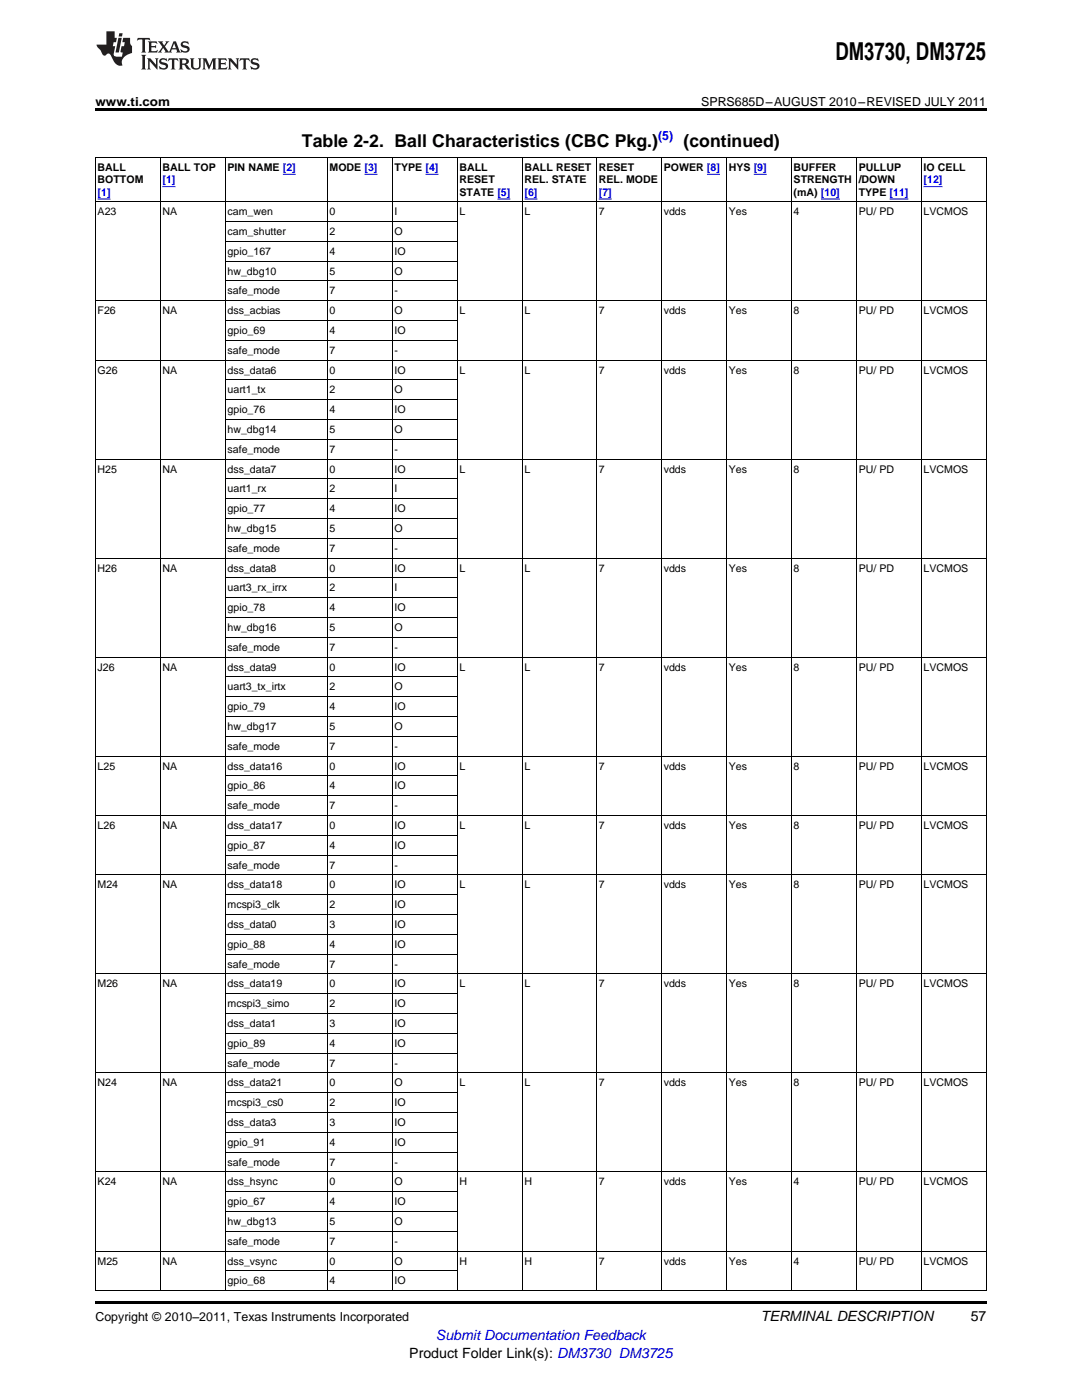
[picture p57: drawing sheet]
<svg xmlns="http://www.w3.org/2000/svg" width="216mm" height="279mm" viewBox="0 0 216 279" stroke-linecap="round" stroke-linejoin="round" font-family="sans-serif">
<defs><g id="words">
<text font-size="4.9" x="166.7" y="12">DM3730, DM3725</text>
<g font-size="3.5">
<text x="60.3" y="29.3">Table 2-2. Ball Characteristics (CBC Pkg.)</text>
<text x="136.4" y="29.3">(continued)</text>
</g>
<g font-size="2.8">
<text x="151.8" y="263.6">TERMINAL DESCRIPTION</text>
<text x="193.7" y="263.6">57</text>
<text x="81.7" y="270.9">Product Folder Link(s): DM3730 DM3725</text>
</g>
<text font-size="2.8" fill="#00f" x="87" y="267.4">Submit Documentation Feedback</text>
<g font-size="2.5">
<text x="19" y="21.1">www.ti.com</text>
<text x="139.9" y="21.1">SPRS685D–AUGUST 2010–REVISED JULY 2011</text>
<text x="19" y="263.6">Copyright © 2010–2011, Texas Instruments Incorporated</text>
</g>
<text font-size="2.5" fill="#00f" x="131.3" y="27.9">(5)</text>
<g font-size="2.1">
<text x="19.5" y="34.1">BALL</text>
<text x="32.4" y="34.1">BALL TOP</text>
<text x="45.4" y="34.1">PIN NAME [2]</text>
<text x="65.8" y="34.1">MODE [3]</text>
<text x="78.7" y="34.1">TYPE [4]</text>
<text x="91.7" y="34.1">BALL</text>
<text x="104.7" y="34.1">BALL RESET</text>
<text x="119.5" y="34.1">RESET</text>
<text x="132.4" y="34.1">POWER [8]</text>
<text x="145.4" y="34.1">HYS [9]</text>
<text x="158.4" y="34.1">BUFFER</text>
<text x="171.3" y="34.1">PULLUP</text>
<text x="184.3" y="34.1">IO CELL</text>
<text x="19.5" y="36.5">BOTTOM</text>
<text x="91.7" y="36.5">RESET</text>
<text x="91.7" y="39">STATE [5]</text>
<text x="104.7" y="36.5">REL. STATE</text>
<text x="119.5" y="36.5">REL. MODE</text>
<text x="158.4" y="36.5">STRENGTH</text>
<text x="158.4" y="39">(mA) [10]</text>
<text x="171.3" y="36.5">/DOWN</text>
<text x="171.3" y="39">TYPE [11]</text>
<text x="19.5" y="43">A23</text>
<text x="32.4" y="43">NA</text>
<text x="45.4" y="43">cam_wen</text>
<text x="45.4" y="46.9">cam_shutter</text>
<text x="65.8" y="43">0</text>
<text x="65.8" y="46.9">2</text>
<text x="78.7" y="43">I</text>
<text x="78.7" y="46.9">O</text>
<text x="91.7" y="43">L</text>
<text x="104.7" y="43">L</text>
<text x="119.5" y="43">7</text>
<text x="132.4" y="43">vdds</text>
<text x="145.4" y="43">Yes</text>
<text x="158.4" y="43">4</text>
<text x="171.3" y="43">PU/ PD</text>
<text x="184.3" y="43">LVCMOS</text>
<text x="45.4" y="50.9">gpio_167</text>
<text x="65.8" y="50.9">4</text>
<text x="78.7" y="50.9">IO</text>
<text x="45.4" y="54.8">hw_dbg10</text>
<text x="45.4" y="58.8">safe_mode</text>
<text x="65.8" y="54.8">5</text>
<text x="65.8" y="58.8">7</text>
<text x="78.7" y="54.8">O</text>
<text x="78.7" y="58.8">-</text>
<text x="19.5" y="62.7">F26</text>
<text x="32.4" y="62.7">NA</text>
<text x="45.4" y="62.7">dss_acbias</text>
<text x="65.8" y="62.7">0</text>
<text x="78.7" y="62.7">O</text>
<text x="91.7" y="62.7">L</text>
<text x="104.7" y="62.7">L</text>
<text x="119.5" y="62.7">7</text>
<text x="132.4" y="62.7">vdds</text>
<text x="145.4" y="62.7">Yes</text>
<text x="158.4" y="62.7">8</text>
<text x="171.3" y="62.7">PU/ PD</text>
<text x="184.3" y="62.7">LVCMOS</text>
<text x="45.4" y="66.7">gpio_69</text>
<text x="45.4" y="70.6">safe_mode</text>
<text x="65.8" y="66.7">4</text>
<text x="65.8" y="70.6">7</text>
<text x="78.7" y="66.7">IO</text>
<text x="78.7" y="70.6">-</text>
<text x="19.5" y="74.6">G26</text>
<text x="32.4" y="74.6">NA</text>
<text x="45.4" y="74.6">dss_data6</text>
<text x="65.8" y="74.6">0</text>
<text x="78.7" y="74.6">IO</text>
<text x="91.7" y="74.6">L</text>
<text x="104.7" y="74.6">L</text>
<text x="119.5" y="74.6">7</text>
<text x="132.4" y="74.6">vdds</text>
<text x="145.4" y="74.6">Yes</text>
<text x="158.4" y="74.6">8</text>
<text x="171.3" y="74.6">PU/ PD</text>
<text x="184.3" y="74.6">LVCMOS</text>
<text x="45.4" y="78.5">uart1_tx</text>
<text x="45.4" y="82.5">gpio_76</text>
<text x="65.8" y="78.5">2</text>
<text x="65.8" y="82.5">4</text>
<text x="78.7" y="78.5">O</text>
<text x="78.7" y="82.5">IO</text>
<text x="45.4" y="86.4">hw_dbg14</text>
<text x="65.8" y="86.4">5</text>
<text x="78.7" y="86.4">O</text>
<text x="19.5" y="94.3">H25</text>
<text x="32.4" y="94.3">NA</text>
<text x="45.4" y="90.4">safe_mode</text>
<text x="45.4" y="94.3">dss_data7</text>
<text x="65.8" y="90.4">7</text>
<text x="65.8" y="94.3">0</text>
<text x="78.7" y="90.4">-</text>
<text x="78.7" y="94.3">IO</text>
<text x="91.7" y="94.3">L</text>
<text x="104.7" y="94.3">L</text>
<text x="119.5" y="94.3">7</text>
<text x="132.4" y="94.3">vdds</text>
<text x="145.4" y="94.3">Yes</text>
<text x="158.4" y="94.3">8</text>
<text x="171.3" y="94.3">PU/ PD</text>
<text x="184.3" y="94.3">LVCMOS</text>
<text x="45.4" y="98.3">uart1_rx</text>
<text x="65.8" y="98.3">2</text>
<text x="78.7" y="98.3">I</text>
<text x="45.4" y="102.2">gpio_77</text>
<text x="45.4" y="106.2">hw_dbg15</text>
<text x="65.8" y="102.2">4</text>
<text x="65.8" y="106.2">5</text>
<text x="78.7" y="102.2">IO</text>
<text x="78.7" y="106.2">O</text>
<text x="45.4" y="110.1">safe_mode</text>
<text x="65.8" y="110.1">7</text>
<text x="78.7" y="110.1">-</text>
<text x="19.5" y="114.1">H26</text>
<text x="32.4" y="114.1">NA</text>
<text x="45.4" y="114.1">dss_data8</text>
<text x="45.4" y="118">uart3_rx_irrx</text>
<text x="65.8" y="114.1">0</text>
<text x="65.8" y="118">2</text>
<text x="78.7" y="114.1">IO</text>
<text x="78.7" y="118">I</text>
<text x="91.7" y="114.1">L</text>
<text x="104.7" y="114.1">L</text>
<text x="119.5" y="114.1">7</text>
<text x="132.4" y="114.1">vdds</text>
<text x="145.4" y="114.1">Yes</text>
<text x="158.4" y="114.1">8</text>
<text x="171.3" y="114.1">PU/ PD</text>
<text x="184.3" y="114.1">LVCMOS</text>
<text x="45.4" y="122">gpio_78</text>
<text x="45.4" y="125.9">hw_dbg16</text>
<text x="65.8" y="122">4</text>
<text x="65.8" y="125.9">5</text>
<text x="78.7" y="122">IO</text>
<text x="78.7" y="125.9">O</text>
<text x="45.4" y="129.9">safe_mode</text>
<text x="65.8" y="129.9">7</text>
<text x="78.7" y="129.9">-</text>
<text x="19.5" y="133.8">J26</text>
<text x="32.4" y="133.8">NA</text>
<text x="45.4" y="133.8">dss_data9</text>
<text x="45.4" y="137.8">uart3_tx_irtx</text>
<text x="65.8" y="133.8">0</text>
<text x="65.8" y="137.8">2</text>
<text x="78.7" y="133.8">IO</text>
<text x="78.7" y="137.8">O</text>
<text x="91.7" y="133.8">L</text>
<text x="104.7" y="133.8">L</text>
<text x="119.5" y="133.8">7</text>
<text x="132.4" y="133.8">vdds</text>
<text x="145.4" y="133.8">Yes</text>
<text x="158.4" y="133.8">8</text>
<text x="171.3" y="133.8">PU/ PD</text>
<text x="184.3" y="133.8">LVCMOS</text>
<text x="45.4" y="141.7">gpio_79</text>
<text x="65.8" y="141.7">4</text>
<text x="78.7" y="141.7">IO</text>
<text x="45.4" y="145.7">hw_dbg17</text>
<text x="45.4" y="149.6">safe_mode</text>
<text x="65.8" y="145.7">5</text>
<text x="65.8" y="149.6">7</text>
<text x="78.7" y="145.7">O</text>
<text x="78.7" y="149.6">-</text>
<text x="19.5" y="153.6">L25</text>
<text x="32.4" y="153.6">NA</text>
<text x="45.4" y="153.6">dss_data16</text>
<text x="65.8" y="153.6">0</text>
<text x="78.7" y="153.6">IO</text>
<text x="91.7" y="153.6">L</text>
<text x="104.7" y="153.6">L</text>
<text x="119.5" y="153.6">7</text>
<text x="132.4" y="153.6">vdds</text>
<text x="145.4" y="153.6">Yes</text>
<text x="158.4" y="153.6">8</text>
<text x="171.3" y="153.6">PU/ PD</text>
<text x="184.3" y="153.6">LVCMOS</text>
<text x="45.4" y="157.6">gpio_86</text>
<text x="45.4" y="161.5">safe_mode</text>
<text x="65.8" y="157.6">4</text>
<text x="65.8" y="161.5">7</text>
<text x="78.7" y="157.6">IO</text>
<text x="78.7" y="161.5">-</text>
<text x="19.5" y="165.5">L26</text>
<text x="32.4" y="165.5">NA</text>
<text x="45.4" y="165.5">dss_data17</text>
<text x="65.8" y="165.5">0</text>
<text x="78.7" y="165.5">IO</text>
<text x="91.7" y="165.5">L</text>
<text x="104.7" y="165.5">L</text>
<text x="119.5" y="165.5">7</text>
<text x="132.4" y="165.5">vdds</text>
<text x="145.4" y="165.5">Yes</text>
<text x="158.4" y="165.5">8</text>
<text x="171.3" y="165.5">PU/ PD</text>
<text x="184.3" y="165.5">LVCMOS</text>
<text x="45.4" y="169.4">gpio_87</text>
<text x="45.4" y="173.4">safe_mode</text>
<text x="65.8" y="169.4">4</text>
<text x="65.8" y="173.4">7</text>
<text x="78.7" y="169.4">IO</text>
<text x="78.7" y="173.4">-</text>
<text x="19.5" y="177.3">M24</text>
<text x="32.4" y="177.3">NA</text>
<text x="45.4" y="177.3">dss_data18</text>
<text x="65.8" y="177.3">0</text>
<text x="78.7" y="177.3">IO</text>
<text x="91.7" y="177.3">L</text>
<text x="104.7" y="177.3">L</text>
<text x="119.5" y="177.3">7</text>
<text x="132.4" y="177.3">vdds</text>
<text x="145.4" y="177.3">Yes</text>
<text x="158.4" y="177.3">8</text>
<text x="171.3" y="177.3">PU/ PD</text>
<text x="184.3" y="177.3">LVCMOS</text>
<text x="45.4" y="181.3">mcspi3_clk</text>
<text x="45.4" y="185.2">dss_data0</text>
<text x="65.8" y="181.3">2</text>
<text x="65.8" y="185.2">3</text>
<text x="78.7" y="181.3">IO</text>
<text x="78.7" y="185.2">IO</text>
<text x="45.4" y="189.2">gpio_88</text>
<text x="65.8" y="189.2">4</text>
<text x="78.7" y="189.2">IO</text>
<text x="19.5" y="197.1">M26</text>
<text x="32.4" y="197.1">NA</text>
<text x="45.4" y="193.1">safe_mode</text>
<text x="45.4" y="197.1">dss_data19</text>
<text x="65.8" y="193.1">7</text>
<text x="65.8" y="197.1">0</text>
<text x="78.7" y="193.1">-</text>
<text x="78.7" y="197.1">IO</text>
<text x="91.7" y="197.1">L</text>
<text x="104.7" y="197.1">L</text>
<text x="119.5" y="197.1">7</text>
<text x="132.4" y="197.1">vdds</text>
<text x="145.4" y="197.1">Yes</text>
<text x="158.4" y="197.1">8</text>
<text x="171.3" y="197.1">PU/ PD</text>
<text x="184.3" y="197.1">LVCMOS</text>
<text x="45.4" y="201">mcspi3_simo</text>
<text x="65.8" y="201">2</text>
<text x="78.7" y="201">IO</text>
<text x="45.4" y="205">dss_data1</text>
<text x="45.4" y="208.9">gpio_89</text>
<text x="65.8" y="205">3</text>
<text x="65.8" y="208.9">4</text>
<text x="78.7" y="205">IO</text>
<text x="78.7" y="208.9">IO</text>
<text x="45.4" y="212.9">safe_mode</text>
<text x="65.8" y="212.9">7</text>
<text x="78.7" y="212.9">-</text>
<text x="19.5" y="216.8">N24</text>
<text x="32.4" y="216.8">NA</text>
<text x="45.4" y="216.8">dss_data21</text>
<text x="45.4" y="220.8">mcspi3_cs0</text>
<text x="65.8" y="216.8">0</text>
<text x="65.8" y="220.8">2</text>
<text x="78.7" y="216.8">O</text>
<text x="78.7" y="220.8">IO</text>
<text x="91.7" y="216.8">L</text>
<text x="104.7" y="216.8">L</text>
<text x="119.5" y="216.8">7</text>
<text x="132.4" y="216.8">vdds</text>
<text x="145.4" y="216.8">Yes</text>
<text x="158.4" y="216.8">8</text>
<text x="171.3" y="216.8">PU/ PD</text>
<text x="184.3" y="216.8">LVCMOS</text>
<text x="45.4" y="224.7">dss_data3</text>
<text x="65.8" y="224.7">3</text>
<text x="78.7" y="224.7">IO</text>
<text x="45.4" y="228.7">gpio_91</text>
<text x="45.4" y="232.6">safe_mode</text>
<text x="65.8" y="228.7">4</text>
<text x="65.8" y="232.6">7</text>
<text x="78.7" y="228.7">IO</text>
<text x="78.7" y="232.6">-</text>
<text x="19.5" y="236.6">K24</text>
<text x="32.4" y="236.6">NA</text>
<text x="45.4" y="236.6">dss_hsync</text>
<text x="65.8" y="236.6">0</text>
<text x="78.7" y="236.6">O</text>
<text x="91.7" y="236.6">H</text>
<text x="104.7" y="236.6">H</text>
<text x="119.5" y="236.6">7</text>
<text x="132.4" y="236.6">vdds</text>
<text x="145.4" y="236.6">Yes</text>
<text x="158.4" y="236.6">4</text>
<text x="171.3" y="236.6">PU/ PD</text>
<text x="184.3" y="236.6">LVCMOS</text>
<text x="45.4" y="240.5">gpio_67</text>
<text x="45.4" y="244.5">hw_dbg13</text>
<text x="65.8" y="240.5">4</text>
<text x="65.8" y="244.5">5</text>
<text x="78.7" y="240.5">IO</text>
<text x="78.7" y="244.5">O</text>
<text x="45.4" y="248.4">safe_mode</text>
<text x="65.8" y="248.4">7</text>
<text x="78.7" y="248.4">-</text>
<text x="19.5" y="252.4">M25</text>
<text x="32.4" y="252.4">NA</text>
<text x="45.4" y="252.4">dss_vsync</text>
<text x="45.4" y="256.3">gpio_68</text>
<text x="65.8" y="252.4">0</text>
<text x="65.8" y="256.3">4</text>
<text x="78.7" y="252.4">O</text>
<text x="78.7" y="256.3">IO</text>
<text x="91.7" y="252.4">H</text>
<text x="104.7" y="252.4">H</text>
<text x="119.5" y="252.4">7</text>
<text x="132.4" y="252.4">vdds</text>
<text x="145.4" y="252.4">Yes</text>
<text x="158.4" y="252.4">4</text>
<text x="171.3" y="252.4">PU/ PD</text>
<text x="184.3" y="252.4">LVCMOS</text>
</g>
<g font-size="2.1" fill="#00f">
<text x="19.5" y="39">[1]</text>
<text x="32.4" y="36.5">[1]</text>
<text x="104.7" y="39">[6]</text>
<text x="119.5" y="39">[7]</text>
<text x="184.3" y="36.5">[12]</text>
</g>
</g></defs>
<g fill="#231f20">
<path d="M27.5 7.6l-.1 .5 .4-.2h.6v.1v2.1l-.2 .4h1l-.3-.4v-2.1l.1-.1h.5l.5 .2-.2-.5zM29.5 8.3l.2 .3v1.5l-.2 .4h1.8l.2-.6a1.04 1.04 0 0 1-1.3 .2v-.7h.6l.3 .2v-.6l-.3 .2h-.6v-.6l.8-.1 .4 .3-.2-.5zM31.5 8.3l.9 1.1-.9 1.1h.8l-.2-.2 .5-.7 .4 .7-.2 .2h1.5l-.1-.2 .1-.4h.9l.1 .4-.2 .2h1l-.3-.3-.7-1.9h-.5l-.9 2-.8-1 .9-1h-.8l.1 .3-.3 .5-.4-.6 .2-.2zM34.7 8.6l.4 1h-.7zM36.3 8.4a.63 .63 0 0 0-.2 .7 .63 .63 0 0 0 .6 .4l.6 .2 .1 .2a.75 .75 0 0 1-.7 .4 .75 .75 0 0 1-.6-.5l.1 .7 .1-.1a1.11 1.11 0 0 0 1.5-.6 1.13 1.13 0 0 0-1.2-.8l-.1-.4a1.04 1.04 0 0 1 1.2 .2l-.2-.5-.1 .1-.5-.2zM28.2 10.9l.2 .4v2.2l-.2 .4h1l-.3-.4v-2.2l.3-.4zM29.3 11.6l.3 .4v1.5l-.3 .4h.8l-.2-.4v-1.3l1.5 1.7v-1.9l.2-.4h-.7l.2 .4v.9l-1.1-1.3zM32 11.8a.62 .62 0 0 0-.2 .7 .62 .62 0 0 0 .6 .4l.6 .1 .1 .3a.76 .76 0 0 1-.7 .3 .76 .76 0 0 1-.6-.4l.1 .7 .1-.1a1.11 1.11 0 0 0 1.5-.6 1.13 1.13 0 0 0-1.2-.8l-.1-.4a1.04 1.04 0 0 1 1.2 .2l-.2-.6-.1 .1-.5-.1zM33.7 11.6l-.2 .6a.61 .61 0 0 1 .8-.3v1.6l-.2 .4h.9l-.2-.4v-1.6a.63 .63 0 0 1 .8 .3l-.2-.6zM35.6 11.6l.3 .4v1.5l-.3 .4h1l-.2-.2v-.8l.5 .2a.76 .76 0 0 0 1.2 .7l-1-1a.58 .58 0 0 0 .6-.5 .58 .58 0 0 0-.5-.6zM36.4 11.9h.1a.45 .45 0 0 1 .5 .1 .45 .45 0 0 1 .1 .5l-.7 .2zM37.9 11.6l.2 .2a2.17 2.17 0 0 0 .3 1.9 .99 .99 0 0 0 1.6-.6v-1.1l.2-.4h-.7l.2 .2a1.92 1.92 0 0 1-.2 1.8 .6 .6 0 0 1-.9-.5v-1.1l.2-.4zM40.4 11.6l.2 .4v1.5l-.2 .4h.7l-.2-.4v-1.4l.8 1.8 .8-1.8v1.4l-.2 .4h.9l-.2-.4v-1.5l.2-.4h-.8l-.6 1.5-.6-1.5zM43.4 11.6l.2 .4v1.5l-.2 .4h1.8l.2-.6a1.04 1.04 0 0 1-1.3 .1v-.6h.5l.4 .2v-.6l-.4 .2h-.5v-.7h.8l.3 .3-.1-.6zM45.5 11.6l.2 .4v1.5l-.2 .4h.7l-.2-.4v-1.3l1.5 1.7v-1.9l.2-.4h-.7l.2 .4v.9l-1.1-1.3zM47.9 11.6l-.1 .6a.61 .61 0 0 1 .8-.3v1.6l-.3 .4h1l-.3-.4 .1-1.6a.63 .63 0 0 1 .7 .3l-.1-.6zM50.2 11.8a.62 .62 0 0 0-.2 .7 .62 .62 0 0 0 .6 .4l.6 .1 .2 .3a.76 .76 0 0 1-.8 .3 .76 .76 0 0 1-.6-.4l.1 .7 .2-.1a1.11 1.11 0 0 0 1.5-.6 1.13 1.13 0 0 0-1.3-.8l-.1-.4a1.04 1.04 0 0 1 1.2 .2l-.1-.6-.2 .1-.5-.1z"/>
<path d="M21.2 6.3v2.6h-1.9l.1 .4 .7 .9a.91 .91 0 0 0 1 .8 .56 .56 0 0 1 .5-.3 .56 .56 0 0 1 .5 .3l.4 .8a1.53 1.53 0 0 0 1.9 1.2 1.54 1.54 0 0 1 1-2.1l.9-.3v-1.4a1.52 1.52 0 0 1-.3-1.6h-1.4l-.2 .8h.5l-.2 .8h-.4l-.2 1v.2l.4 .1-.2 .8a1.93 1.93 0 0 1-1.6-.3l.3-1.8h-.5l.2-.8h.4l.2-.8h-.4v-1.3zM23.6 7.6l-.6 2.9h.7l.6-2.9zM23.8 6.6l-.1 .7h.6l.2-.7z"/>
</g>
<path d="M19 21.6h177.8v.6h-177.8zM19 259.7h177.8v.5h-177.8z" fill="#000"/>
<g fill="none" stroke="#000" stroke-width=".2">
<path d="M32 31.4v226.2M45 31.4v226.2M65.3 31.4v226.2M78.3 31.4v226.2M91.2 31.4v226.2M104.2 31.4v226.2M119 31.4v226.2M132 31.4v226.2M145 31.4v226.2M157.9 31.4v226.2M170.9 31.4v226.2M183.9 31.4v226.2"/>
<path d="M196.8 31.4h-177.7l-.1 226.2h177.8v-226.2M19 40.3h177.8M45 56.1h46.3M45 52.1h46.3M45 48.2h46.3M45 44.2h46.3M19 71.9h177.8M19 60h177.8M45 79.8h46.3M45 75.8h46.3M45 67.9h46.3M45 64h46.3"/>
<path d="M19 91.6h177.8M45 99.5h46.3M45 95.6h46.3M45 87.7h46.3M45 83.7h46.3M19 111.4h177.8M45 119.3h46.3M45 115.3h46.3M45 107.4h46.3M45 103.5h46.3M19 131.1h177.8M45 139h46.3"/>
<path d="M45 135.1h46.3M45 127.2h46.3M45 123.2h46.3M19 150.9h177.8M45 158.8h46.3M45 154.9h46.3M45 146.9h46.3M45 143h46.3M19 174.6h177.8M19 162.8h177.8M45 178.6h46.3M45 170.7h46.3"/>
<path d="M45 166.7h46.3M19 194.4h177.8M45 198.3h46.3M45 190.4h46.3M45 186.5h46.3M45 182.5h46.3M19 214.1h177.8M45 218.1h46.3M45 210.2h46.3M45 206.2h46.3M45 202.3h46.3M19 233.9h177.8"/>
<path d="M45 237.8h46.3M45 229.9h46.3M45 226h46.3M45 222h46.3M19 249.7h177.8M45 253.6h46.3M45 245.7h46.3M45 241.8h46.3"/>
</g>
<g fill="none" stroke="#00f" stroke-width=".2">
<path d="M19.5 39.7h2.6M32.4 37.3h2.6M56.4 34.8h2.6M72.7 34.8h2.6M84.9 34.8h2.6M99.3 39.7h2.5M104.7 39.7h2.6M119.5 39.7h2.6M141.1 34.8h2.6M150.4 34.8h2.6M163.8 39.7h3.8M177.5 39.7h3.8"/>
<path d="M184.3 37.3h3.8"/>
</g>
<use href="#words"/>
</svg>
